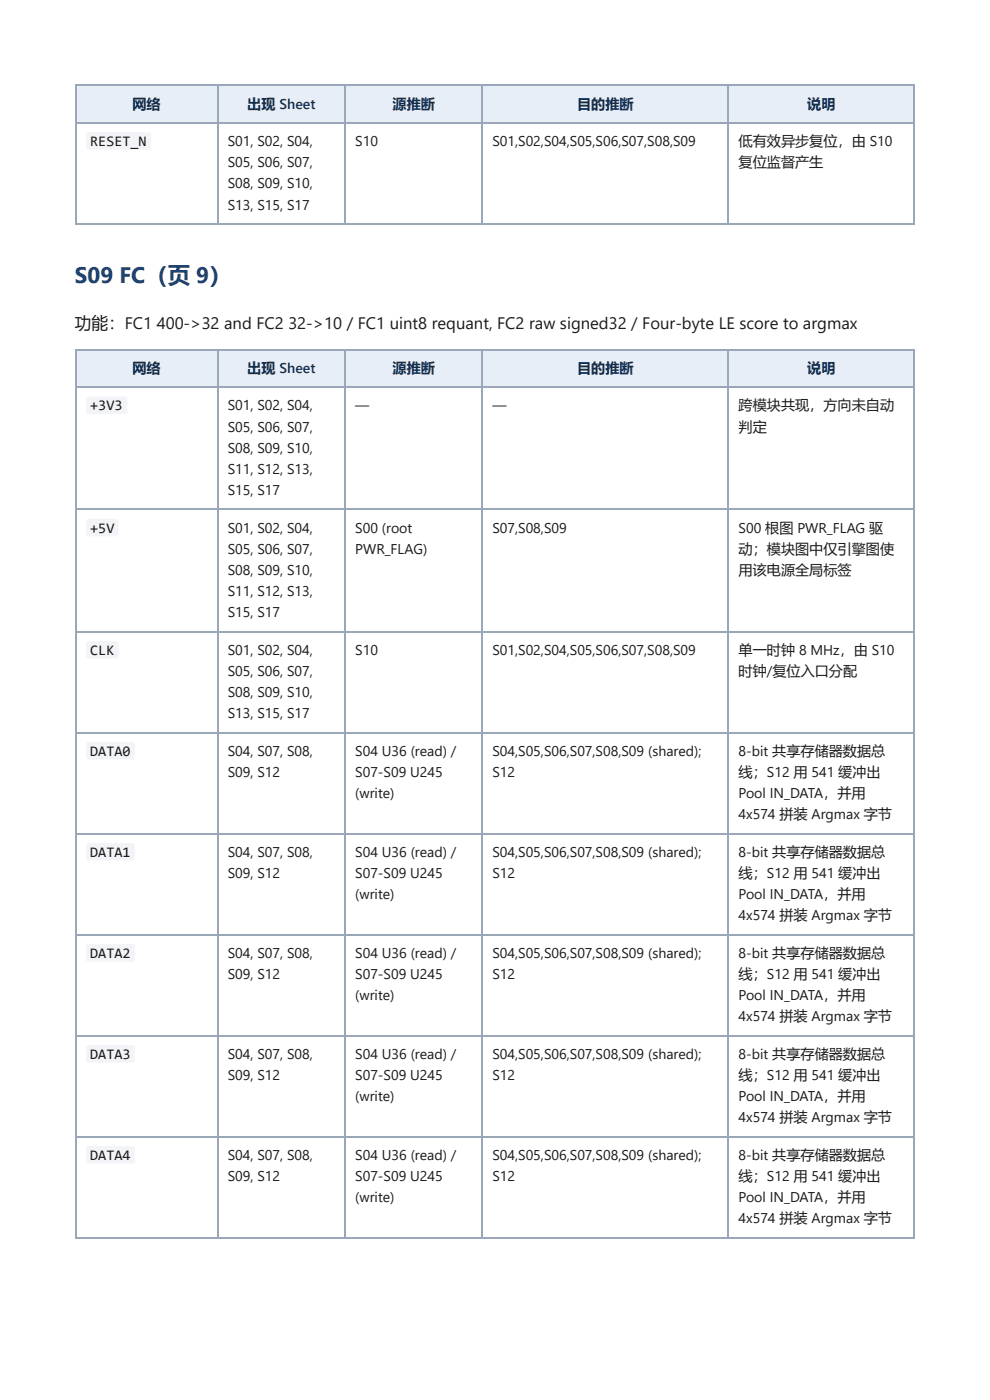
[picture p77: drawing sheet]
<svg xmlns="http://www.w3.org/2000/svg" width="210mm" height="297mm" viewBox="0 0 210 297" stroke-linecap="round" stroke-linejoin="round" font-family="sans-serif">
<defs><g id="words">
<text font-size="4.8" fill="#123f73" x="15.9" y="60.1">S09 FC（页 9）</text>
<g font-size="3.5" fill="#1a1a1a">
<text x="15.9" y="69.9">功能：FC1</text>
<text x="33.2" y="69.9">400-&gt;32 and FC2</text>
<text x="61.1" y="69.9">32-&gt;10 / FC1 uint8 requant, FC2 raw signed32 / Four-byte LE score to argmax</text>
</g>
<g font-size="3.1" fill="#1a1a1a">
<text x="19.1" y="31">RESET_N</text>
<text x="19.1" y="87">+3V3</text>
<text x="19.1" y="113">+5V</text>
<text x="19.1" y="138.9">CLK</text>
<text x="19.1" y="160.3">DATA0</text>
<text x="19.1" y="181.8">DATA1</text>
<text x="19.1" y="203.2">DATA2</text>
<text x="19.1" y="224.6">DATA3</text>
<text x="19.1" y="246.1">DATA4</text>
</g>
<g font-size="3" fill="#0b2e59">
<text x="28.1" y="23">网络</text>
<text x="52.4" y="23">出现 Sheet</text>
<text x="83.2" y="23">源推断</text>
<text x="122.4" y="23">目的推断</text>
<text x="171.1" y="23">说明</text>
<text x="28.1" y="79.1">网络</text>
<text x="52.4" y="79.1">出现 Sheet</text>
<text x="83.2" y="79.1">源推断</text>
<text x="122.4" y="79.1">目的推断</text>
<text x="171.1" y="79.1">说明</text>
</g>
<g font-size="3" fill="#1a1a1a">
<text x="48.3" y="31">S01, S02, S04,</text>
<text x="48.3" y="35.5">S05, S06, S07,</text>
<text x="75.3" y="31">S10</text>
<text x="104.4" y="31">S01,S02,S04,S05,S06,S07,S08,S09</text>
<text x="156.6" y="31">低有效异步复位，由 S10</text>
<text x="156.6" y="35.5">复位监督产生</text>
<text x="48.3" y="40">S08, S09, S10,</text>
<text x="48.3" y="44.5">S13, S15, S17</text>
<text x="48.3" y="87">S01, S02, S04,</text>
<text x="75.3" y="87">—</text>
<text x="104.4" y="87">—</text>
<text x="156.6" y="87">跨模块共现，方向未自动</text>
<text x="48.3" y="91.5">S05, S06, S07,</text>
<text x="156.6" y="91.5">判定</text>
<text x="48.3" y="96">S08, S09, S10,</text>
<text x="48.3" y="100.5">S11, S12, S13,</text>
<text x="48.3" y="105">S15, S17</text>
<text x="48.3" y="113">S01, S02, S04,</text>
<text x="75.3" y="113">S00 (root</text>
<text x="104.4" y="113">S07,S08,S09</text>
<text x="156.6" y="113">S00 根图 PWR_FLAG 驱</text>
<text x="48.3" y="117.5">S05, S06, S07,</text>
<text x="75.3" y="117.5">PWR_FLAG)</text>
<text x="156.6" y="117.5">动；模块图中仅引擎图使</text>
<text x="48.3" y="122">S08, S09, S10,</text>
<text x="156.6" y="122">用该电源全局标签</text>
<text x="48.3" y="126.5">S11, S12, S13,</text>
<text x="48.3" y="131">S15, S17</text>
<text x="48.3" y="138.9">S01, S02, S04,</text>
<text x="48.3" y="143.4">S05, S06, S07,</text>
<text x="75.3" y="138.9">S10</text>
<text x="104.4" y="138.9">S01,S02,S04,S05,S06,S07,S08,S09</text>
<text x="156.6" y="138.9">单一时钟 8 MHz，由 S10</text>
<text x="156.6" y="143.4">时钟/复位入口分配</text>
<text x="48.3" y="147.9">S08, S09, S10,</text>
<text x="48.3" y="152.4">S13, S15, S17</text>
<text x="48.3" y="160.3">S04, S07, S08,</text>
<text x="75.3" y="160.3">S04 U36 (read) /</text>
<text x="104.4" y="160.3">S04,S05,S06,S07,S08,S09 (shared);</text>
<text x="156.6" y="160.3">8-bit 共享存储器数据总</text>
<text x="48.3" y="164.8">S09, S12</text>
<text x="75.3" y="164.8">S07-S09 U245</text>
<text x="104.4" y="164.8">S12</text>
<text x="156.6" y="164.8">线；S12 用 541 缓冲出</text>
<text x="75.3" y="169.3">(write)</text>
<text x="156.6" y="169.3">Pool IN_DATA，并用</text>
<text x="156.6" y="173.8">4x574 拼装 Argmax 字节</text>
<text x="48.3" y="181.8">S04, S07, S08,</text>
<text x="75.3" y="181.8">S04 U36 (read) /</text>
<text x="104.4" y="181.8">S04,S05,S06,S07,S08,S09 (shared);</text>
<text x="156.6" y="181.8">8-bit 共享存储器数据总</text>
<text x="48.3" y="186.3">S09, S12</text>
<text x="75.3" y="186.3">S07-S09 U245</text>
<text x="75.3" y="190.8">(write)</text>
<text x="104.4" y="186.3">S12</text>
<text x="156.6" y="186.3">线；S12 用 541 缓冲出</text>
<text x="156.6" y="190.8">Pool IN_DATA，并用</text>
<text x="156.6" y="195.3">4x574 拼装 Argmax 字节</text>
<text x="48.3" y="203.2">S04, S07, S08,</text>
<text x="75.3" y="203.2">S04 U36 (read) /</text>
<text x="104.4" y="203.2">S04,S05,S06,S07,S08,S09 (shared);</text>
<text x="156.6" y="203.2">8-bit 共享存储器数据总</text>
<text x="48.3" y="207.7">S09, S12</text>
<text x="75.3" y="207.7">S07-S09 U245</text>
<text x="104.4" y="207.7">S12</text>
<text x="156.6" y="207.7">线；S12 用 541 缓冲出</text>
<text x="75.3" y="212.2">(write)</text>
<text x="156.6" y="212.2">Pool IN_DATA，并用</text>
<text x="156.6" y="216.7">4x574 拼装 Argmax 字节</text>
<text x="48.3" y="224.6">S04, S07, S08,</text>
<text x="75.3" y="224.6">S04 U36 (read) /</text>
<text x="104.4" y="224.6">S04,S05,S06,S07,S08,S09 (shared);</text>
<text x="156.6" y="224.6">8-bit 共享存储器数据总</text>
<text x="48.3" y="229.1">S09, S12</text>
<text x="75.3" y="229.1">S07-S09 U245</text>
<text x="75.3" y="233.6">(write)</text>
<text x="104.4" y="229.1">S12</text>
<text x="156.6" y="229.1">线；S12 用 541 缓冲出</text>
<text x="156.6" y="233.6">Pool IN_DATA，并用</text>
<text x="156.6" y="238.1">4x574 拼装 Argmax 字节</text>
<text x="48.3" y="246.1">S04, S07, S08,</text>
<text x="48.3" y="250.6">S09, S12</text>
<text x="75.3" y="246.1">S04 U36 (read) /</text>
<text x="75.3" y="250.6">S07-S09 U245</text>
<text x="104.4" y="246.1">S04,S05,S06,S07,S08,S09 (shared);</text>
<text x="104.4" y="250.6">S12</text>
<text x="156.6" y="246.1">8-bit 共享存储器数据总</text>
<text x="156.6" y="250.6">线；S12 用 541 缓冲出</text>
<text x="75.3" y="255.1">(write)</text>
<text x="156.6" y="255.1">Pool IN_DATA，并用</text>
<text x="156.6" y="259.6">4x574 拼装 Argmax 字节</text>
</g>
</g></defs>
<g fill="#e8eef7">
<path d="M16.1 18.3h29.9v7.9h-29.9z"/>
<path d="M46 18.3h27.3v7.9h-27.3z"/>
<path d="M73.3 18.3h28.8v7.9h-28.8z"/>
<path d="M102.1 18.3h52.4v7.9h-52.4z"/>
<path d="M154.5 18.3h39.4v7.9h-39.4z"/>
</g>
<path d="M15.9 18.1h178M16 18v29.6M46.2 18v29.6M73.2 18v29.6M102.3 18v29.6M154.4 18v29.6M15.9 26.1h178M15.9 47.5h178" fill="none" stroke="#9aa7b8" stroke-width=".26"/>
<path d="M193.8 18v29.6" fill="none" stroke="#9aa7b8" stroke-width=".25"/>
<g fill="#e8eef7">
<path d="M16.1 74.1h29.9v7.9h-29.9z"/>
<path d="M46 74.1h27.3v7.9h-27.3z"/>
<path d="M73.3 74.1h28.8v7.9h-28.8z"/>
<path d="M102.1 74.1h52.4v7.9h-52.4z"/>
<path d="M154.5 74.1h39.4v7.9h-39.4z"/>
</g>
<g fill="none" stroke="#9aa7b8" stroke-width=".26">
<path d="M15.9 74.2h178M16 74.1v188.6M46.2 74.1v188.6M73.2 74.1v188.6M102.3 74.1v188.6M154.4 74.1v188.6M15.9 82.2h178M15.9 108.1h178M15.9 134h178M15.9 155.4h178M15.9 176.9h178M15.9 198.3h178"/>
<path d="M15.9 219.7h178M15.9 241.2h178M15.9 262.6h178"/>
</g>
<path d="M193.8 74.1v188.6" fill="none" stroke="#9aa7b8" stroke-width=".25"/>
<g fill="#f2f4f7">
<path d="M18.4 28.2l.4-.2 12.8 .1 .4 .4v2.8l-.1 .3-.4 .2-12.8-.1-.3-.1-.1-.4v-2.6z"/>
<path d="M18.4 84.3l.4-.2 7.9 .1 .3 .5-.1 2.8-.4 .3h-7.9l-.3-.5v-2.6z"/>
<path d="M18.4 110.2l.4-.1h6l.3 .5v2.8l-.5 .4-6-.1-.3-.5v-2.6z"/>
<path d="M18.4 136.2l.4-.2h6l.3 .5v2.9l-.5 .3h-6l-.3-.5v-2.7z"/>
<path d="M18.4 157.6l.4-.2 9.4 .1 .4 .5-.1 2.8-.5 .3h-9.4l-.3-.5v-2.6z"/>
<path d="M18.4 179l.4-.1h9.4l.4 .5-.1 2.8-.5 .4-9.4-.1-.3-.5v-2.6z"/>
<path d="M18.4 200.4l.4-.1h9.4l.4 .5-.1 2.9-.5 .3h-9.4l-.3-.5v-2.7z"/>
<path d="M18.4 221.9l.4-.2 9.4 .1 .4 .5-.1 2.8-.5 .3h-9.4l-.3-.5v-2.6z"/>
<path d="M18.4 243.3l.4-.1h9.4l.4 .5-.1 2.8-.5 .4-9.4-.1-.3-.5v-2.6z"/>
</g>
<use href="#words"/>
</svg>
